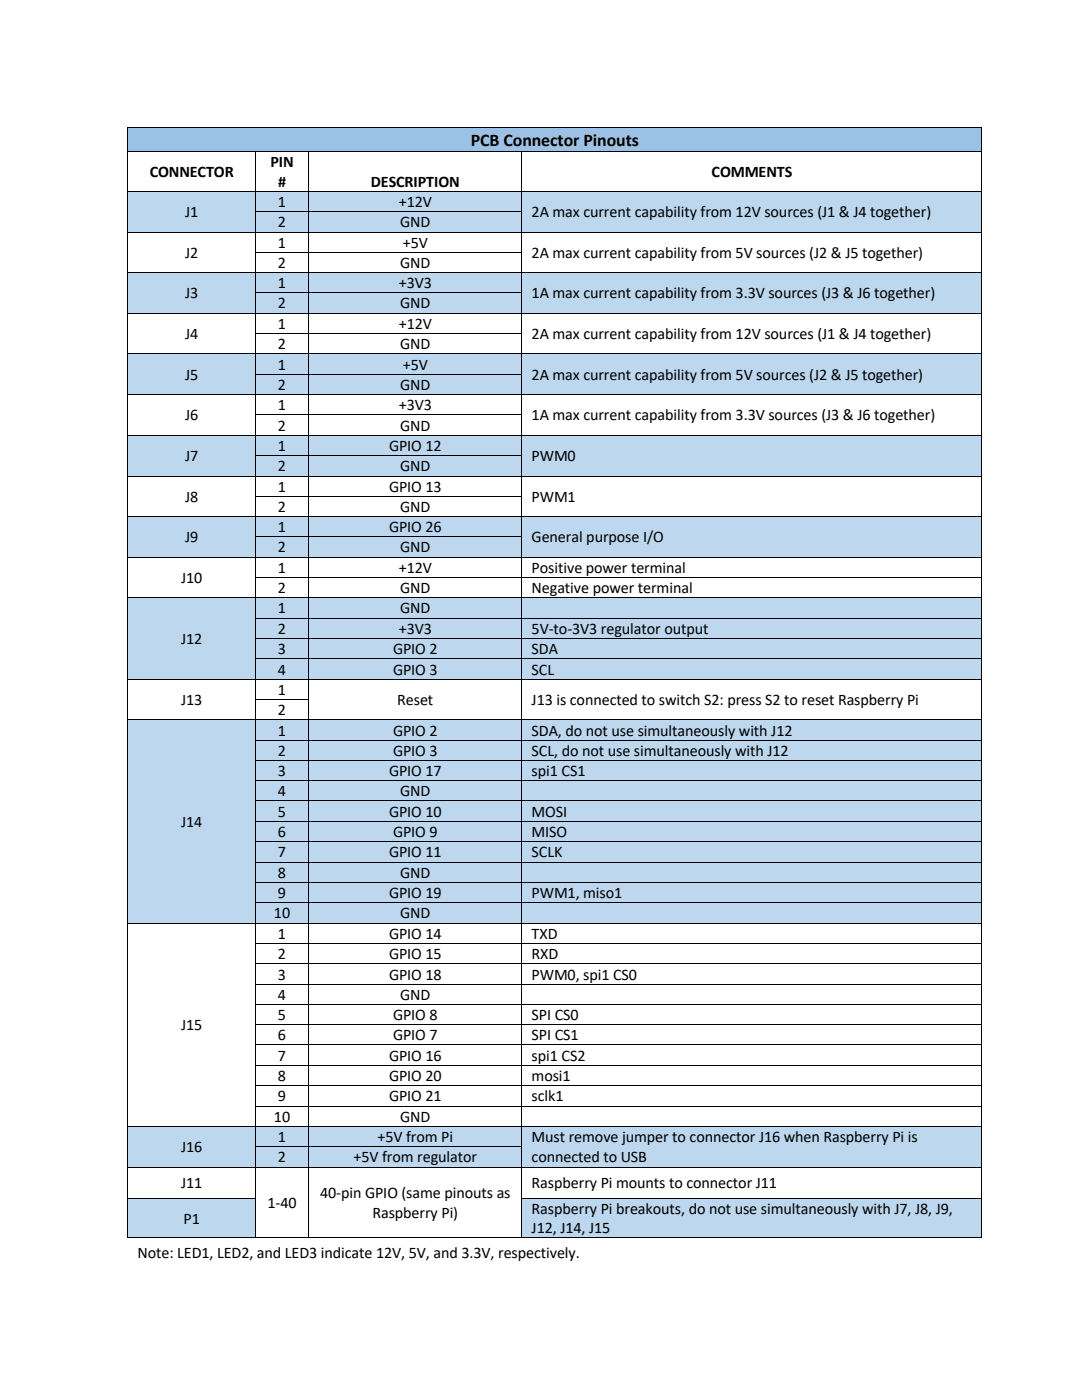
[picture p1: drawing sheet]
<svg xmlns="http://www.w3.org/2000/svg" width="216mm" height="279mm" viewBox="0 0 216 279" stroke-linecap="round" stroke-linejoin="round" font-family="sans-serif">
<defs><g id="words">
<text font-size="3.6" x="93.9" y="29.1">PCB Connector Pinouts</text>
<g font-size="3.2">
<text x="29.9" y="35.3">CONNECTOR</text>
<text x="54" y="33.4">PIN</text>
<text x="142" y="35.3">COMMENTS</text>
<text x="55.5" y="41.3">1</text>
<text x="55.5" y="37.3">#</text>
<text x="74" y="37.3">DESCRIPTION</text>
<text x="79.6" y="41.3">+12V</text>
<text x="36.9" y="43.3">J1</text>
<text x="55.5" y="45.4">2</text>
<text x="79.9" y="45.4">GND</text>
<text x="106.1" y="43.3">2A max current capability from 12V sources (J1 &amp; J4 together)</text>
<text x="36.9" y="51.5">J2</text>
<text x="55.5" y="49.4">1</text>
<text x="55.5" y="53.5">2</text>
<text x="79.9" y="53.5">GND</text>
<text x="80.4" y="49.4">+5V</text>
<text x="106.1" y="51.5">2A max current capability from 5V sources (J2 &amp; J5 together)</text>
<text x="36.9" y="59.5">J3</text>
<text x="55.5" y="57.5">1</text>
<text x="79.6" y="57.5">+3V3</text>
<text x="106.1" y="59.5">1A max current capability from 3.3V sources (J3 &amp; J6 together)</text>
<text x="55.5" y="61.6">2</text>
<text x="55.5" y="65.6">1</text>
<text x="79.6" y="65.6">+12V</text>
<text x="79.9" y="61.6">GND</text>
<text x="36.9" y="67.6">J4</text>
<text x="55.5" y="69.7">2</text>
<text x="79.9" y="69.7">GND</text>
<text x="106.1" y="67.6">2A max current capability from 12V sources (J1 &amp; J4 together)</text>
<text x="36.9" y="75.8">J5</text>
<text x="55.5" y="73.7">1</text>
<text x="55.5" y="77.8">2</text>
<text x="79.9" y="77.8">GND</text>
<text x="80.4" y="73.7">+5V</text>
<text x="106.1" y="75.8">2A max current capability from 5V sources (J2 &amp; J5 together)</text>
<text x="36.9" y="83.9">J6</text>
<text x="55.5" y="81.9">1</text>
<text x="79.6" y="81.9">+3V3</text>
<text x="106.1" y="83.9">1A max current capability from 3.3V sources (J3 &amp; J6 together)</text>
<text x="55.5" y="85.9">2</text>
<text x="79.9" y="85.9">GND</text>
<text x="36.9" y="92">J7</text>
<text x="55.5" y="90">1</text>
<text x="55.5" y="94.1">2</text>
<text x="77.6" y="90">GPIO 12</text>
<text x="79.9" y="94.1">GND</text>
<text x="106.1" y="92">PWM0</text>
<text x="36.9" y="100.2">J8</text>
<text x="55.5" y="98.1">1</text>
<text x="77.6" y="98.1">GPIO 13</text>
<text x="106.1" y="100.2">PWM1</text>
<text x="55.5" y="102.2">2</text>
<text x="55.5" y="106.2">1</text>
<text x="77.6" y="106.2">GPIO 26</text>
<text x="79.9" y="102.2">GND</text>
<text x="36.9" y="108.2">J9</text>
<text x="55.5" y="110.2">2</text>
<text x="79.9" y="110.2">GND</text>
<text x="106.1" y="108.2">General purpose I/O</text>
<text x="36.1" y="116.3">J10</text>
<text x="55.5" y="114.3">1</text>
<text x="55.5" y="118.4">2</text>
<text x="79.6" y="114.3">+12V</text>
<text x="79.9" y="118.4">GND</text>
<text x="106.1" y="114.3">Positive power terminal</text>
<text x="106.1" y="118.4">Negative power terminal</text>
<text x="55.5" y="122.4">1</text>
<text x="79.9" y="122.4">GND</text>
<text x="36.1" y="128.5">J12</text>
<text x="55.5" y="126.5">2</text>
<text x="55.5" y="130.6">3</text>
<text x="78.4" y="130.6">GPIO 2</text>
<text x="79.6" y="126.5">+3V3</text>
<text x="106.1" y="126.5">5V-to-3V3 regulator output</text>
<text x="106.1" y="130.6">SDA</text>
<text x="55.5" y="134.6">4</text>
<text x="78.4" y="134.6">GPIO 3</text>
<text x="106.1" y="134.6">SCL</text>
<text x="36.1" y="140.7">J13</text>
<text x="55.5" y="138.7">1</text>
<text x="55.5" y="142.7">2</text>
<text x="79.3" y="140.7">Reset</text>
<text x="106.1" y="140.7">J13 is connected to switch S2: press S2 to reset Raspberry Pi</text>
<text x="55.5" y="146.8">1</text>
<text x="78.4" y="146.8">GPIO 2</text>
<text x="106.1" y="146.8">SDA, do not use simultaneously with J12</text>
<text x="55.5" y="150.9">2</text>
<text x="55.5" y="154.9">3</text>
<text x="77.6" y="154.9">GPIO 17</text>
<text x="78.4" y="150.9">GPIO 3</text>
<text x="106.1" y="150.9">SCL, do not use simultaneously with J12</text>
<text x="106.1" y="154.9">spi1 CS1</text>
<text x="55.5" y="158.9">4</text>
<text x="79.9" y="158.9">GND</text>
<text x="36.1" y="165">J14</text>
<text x="55.5" y="163">5</text>
<text x="55.5" y="167">6</text>
<text x="77.6" y="163">GPIO 10</text>
<text x="78.4" y="167">GPIO 9</text>
<text x="106.1" y="163">MOSI</text>
<text x="106.1" y="167">MISO</text>
<text x="55.5" y="171.1">7</text>
<text x="77.6" y="171.1">GPIO 11</text>
<text x="106.1" y="171.1">SCLK</text>
<text x="55.5" y="175.2">8</text>
<text x="55.5" y="179.2">9</text>
<text x="77.6" y="179.2">GPIO 19</text>
<text x="79.9" y="175.2">GND</text>
<text x="106.1" y="179.2">PWM1, miso1</text>
<text x="54.7" y="183.3">10</text>
<text x="79.9" y="183.3">GND</text>
<text x="55.5" y="187.4">1</text>
<text x="55.5" y="191.4">2</text>
<text x="77.6" y="187.4">GPIO 14</text>
<text x="77.6" y="191.4">GPIO 15</text>
<text x="106.1" y="187.4">TXD</text>
<text x="106.1" y="191.4">RXD</text>
<text x="55.5" y="195.5">3</text>
<text x="77.6" y="195.5">GPIO 18</text>
<text x="106.1" y="195.5">PWM0, spi1 CS0</text>
<text x="55.5" y="199.6">4</text>
<text x="55.5" y="203.5">5</text>
<text x="78.4" y="203.5">GPIO 8</text>
<text x="79.9" y="199.6">GND</text>
<text x="106.1" y="203.5">SPI CS0</text>
<text x="36.1" y="205.6">J15</text>
<text x="55.5" y="207.6">6</text>
<text x="78.4" y="207.6">GPIO 7</text>
<text x="106.1" y="207.6">SPI CS1</text>
<text x="55.5" y="211.7">7</text>
<text x="55.5" y="215.7">8</text>
<text x="77.6" y="211.7">GPIO 16</text>
<text x="77.6" y="215.7">GPIO 20</text>
<text x="106.1" y="211.7">spi1 CS2</text>
<text x="106.1" y="215.7">mosi1</text>
<text x="55.5" y="219.8">9</text>
<text x="77.6" y="219.8">GPIO 21</text>
<text x="106.1" y="219.8">sclk1</text>
<text x="54.7" y="223.9">10</text>
<text x="55.5" y="227.9">1</text>
<text x="75.3" y="227.9">+5V from Pi</text>
<text x="79.9" y="223.9">GND</text>
<text x="36.1" y="230">J16</text>
<text x="55.5" y="232">2</text>
<text x="70.5" y="232">+5V from regulator</text>
<text x="106.1" y="228">Must remove jumper to connector J16 when Raspberry Pi is</text>
<text x="106.1" y="231.9">connected to USB</text>
<text x="36.1" y="237.1">J11</text>
<text x="63.9" y="239.1">40-pin GPIO (same pinouts as</text>
<text x="106.1" y="237.1">Raspberry Pi mounts to connector J11</text>
<text x="36.6" y="244.2">P1</text>
<text x="53.4" y="241">1-40</text>
<text x="74.3" y="243">Raspberry Pi)</text>
<text x="106.1" y="242.2">Raspberry Pi breakouts, do not use simultaneously with J7, J8, J9,</text>
<text x="27.4" y="251">Note: LED1, LED2, and LED3 indicate 12V, 5V, and 3.3V, respectively.</text>
<text x="106.1" y="246">J12, J14, J15</text>
</g>
</g></defs>
<g fill="#9bc2e6">
<path d="M25.6 25.6h170.2v4.5h-170.2z"/>
<path d="M27.4 25.7h166.6v4.4h-166.6z"/>
</g>
<path d="M25.4 25.4h.2v.2h-.2zM195.8 25.4h.2v.2h-.2z" fill="#000"/>
<path d="M25.5 25.6v4.5M25.6 25.5h170.2M195.9 25.6v4.5" fill="none" stroke="#000" stroke-width=".2"/>
<g fill="#fff">
<path d="M25.6 30.3h25.3v7.8h-25.3z"/>
<path d="M27.4 32.3h21.6v3.9h-21.6z"/>
<path d="M51 30.3h10.6v7.8h-10.6z"/>
<path d="M52.8 30.3h6.9v3.9h-6.9z"/>
<path d="M52.8 34.2h6.9v3.9h-6.9z"/>
<path d="M61.6 30.3h42.5v7.8h-42.5z"/>
<path d="M63.5 34.2h38.8v3.9h-38.8z"/>
<path d="M104.1 30.3h91.7v7.8h-91.7z"/>
<path d="M106.1 32.3h87.9v3.9h-87.9z"/>
</g>
<path d="M25.4 30.1h.2v.2h-.2zM50.9 30.1h.2v.2h-.2zM61.6 30.1h.1v.2h-.1zM104.1 30.1h.1v.2h-.1zM195.8 30.1h.2v.2h-.2z" fill="#000"/>
<path d="M25.5 30.3v7.8M25.6 30.2h25.3M51 30.3v7.8M51.1 30.2h10.5M61.6 30.3v7.8M61.7 30.2h42.4M104.1 30.3v7.8M104.2 30.2h91.6M195.9 30.3v7.8" fill="none" stroke="#000" stroke-width=".2"/>
<g fill="#bdd7ee">
<path d="M25.6 38.3h25.3v7.9h-25.3z"/>
<path d="M27.4 40.3h21.6v3.9h-21.6z"/>
<path d="M51 38.3h10.6v3.9h-10.6z"/>
<path d="M52.8 38.3h6.9v3.9h-6.9z"/>
<path d="M61.6 38.3h42.5v3.9h-42.5z"/>
<path d="M63.5 38.3h38.8v3.9h-38.8z"/>
<path d="M104.2 38.3h91.6v7.9h-91.6z"/>
<path d="M106.1 40.3h87.9v3.9h-87.9z"/>
</g>
<path d="M25.4 38.1h.2v.2h-.2zM50.9 38.1h.2v.2h-.2zM61.6 38.1h.1v.2h-.1zM104.1 38.1h.1v.2h-.1zM195.8 38.1h.2v.2h-.2z" fill="#000"/>
<path d="M25.5 38.3v3.9M25.6 38.2h25.3M51 38.3v3.9M51.1 38.2h10.5M61.6 38.3v3.9M61.7 38.2h42.4M104.1 38.3v3.9M104.2 38.2h91.6M195.9 38.3v3.9" fill="none" stroke="#000" stroke-width=".2"/>
<g fill="#bdd7ee">
<path d="M51 42.3h10.6v3.9h-10.6z"/>
<path d="M52.8 42.3h6.9v3.9h-6.9z"/>
<path d="M61.6 42.3h42.5v3.9h-42.5z"/>
<path d="M63.5 42.3h38.8v3.9h-38.8z"/>
</g>
<path d="M25.4 42.2h.2v.1h-.2zM50.9 42.2h.2v.1h-.2zM61.6 42.2h.1v.1h-.1zM104.1 42.2h.1v.1h-.1zM195.8 42.2h.2v.1h-.2z" fill="#000"/>
<path d="M25.5 42.3v3.9M51 42.3v3.9M51.1 42.2h10.5M61.6 42.3v3.9M61.7 42.2h42.4M104.1 42.3v3.9M195.9 42.3v3.9" fill="none" stroke="#000" stroke-width=".2"/>
<g fill="#fff">
<path d="M25.6 46.4h25.3v8h-25.3z"/>
<path d="M27.4 48.4h21.6v3.9h-21.6z"/>
<path d="M51 46.4h10.6v3.9h-10.6z"/>
<path d="M52.8 46.4h6.9v3.9h-6.9z"/>
<path d="M61.6 46.4h42.5v3.9h-42.5z"/>
<path d="M63.5 46.4h38.8v3.9h-38.8z"/>
<path d="M104.2 46.4h91.6v8h-91.6z"/>
<path d="M106.1 48.4h87.9v3.9h-87.9z"/>
</g>
<path d="M25.4 46.2h.2v.2h-.2zM50.9 46.2h.2v.2h-.2zM61.6 46.2h.1v.2h-.1zM104.1 46.2h.1v.2h-.1zM195.8 46.2h.2v.2h-.2z" fill="#000"/>
<path d="M25.5 46.4v3.9M25.6 46.3h25.3M51 46.4v3.9M51.1 46.3h10.5M61.6 46.4v3.9M61.7 46.3h42.4M104.1 46.4v3.9M104.2 46.3h91.6M195.9 46.4v3.9" fill="none" stroke="#000" stroke-width=".2"/>
<g fill="#fff">
<path d="M51 50.5h10.6v3.9h-10.6z"/>
<path d="M52.8 50.5h6.9v3.9h-6.9z"/>
<path d="M61.6 50.5h42.5v3.9h-42.5z"/>
<path d="M63.5 50.5h38.8v3.9h-38.8z"/>
</g>
<path d="M25.4 50.3h.2v.2h-.2zM50.9 50.3h.2v.2h-.2zM61.6 50.3h.1v.2h-.1zM104.1 50.3h.1v.2h-.1zM195.8 50.3h.2v.2h-.2z" fill="#000"/>
<path d="M25.5 50.5v3.9M51 50.5v3.9M51.1 50.4h10.5M61.6 50.5v3.9M61.7 50.4h42.4M104.1 50.5v3.9M195.9 50.5v3.9" fill="none" stroke="#000" stroke-width=".2"/>
<g fill="#bdd7ee">
<path d="M25.6 54.5h25.3v7.9h-25.3z"/>
<path d="M27.4 56.6h21.6v3.8h-21.6z"/>
<path d="M51 54.5h10.6v3.8h-10.6z"/>
<path d="M52.8 54.5h6.9v3.8h-6.9z"/>
<path d="M61.6 54.5h42.5v3.8h-42.5z"/>
<path d="M63.5 54.5h38.8v3.8h-38.8z"/>
<path d="M104.2 54.5h91.6v7.9h-91.6z"/>
<path d="M106.1 56.6h87.9v3.8h-87.9z"/>
</g>
<path d="M25.4 54.4h.2v.1h-.2zM50.9 54.4h.2v.1h-.2zM61.6 54.4h.1v.1h-.1zM104.1 54.4h.1v.1h-.1zM195.8 54.4h.2v.1h-.2z" fill="#000"/>
<path d="M25.5 54.5v3.8M25.6 54.4h25.3M51 54.5v3.8M51.1 54.4h10.5M61.6 54.5v3.8M61.7 54.4h42.4M104.1 54.5v3.8M104.2 54.4h91.6M195.9 54.5v3.8" fill="none" stroke="#000" stroke-width=".2"/>
<g fill="#bdd7ee">
<path d="M51 58.6h10.6v3.8h-10.6z"/>
<path d="M52.8 58.6h6.9v3.8h-6.9z"/>
<path d="M61.6 58.6h42.5v3.8h-42.5z"/>
<path d="M63.5 58.6h38.8v3.8h-38.8z"/>
</g>
<path d="M25.4 58.3h.2v.2h-.2zM50.9 58.3h.2v.2h-.2zM61.6 58.3h.1v.2h-.1zM104.1 58.3h.1v.2h-.1zM195.8 58.3h.2v.2h-.2z" fill="#000"/>
<path d="M25.5 58.5v3.9M51 58.5v3.9M51.1 58.4h10.5M61.6 58.5v3.9M61.7 58.4h42.4M104.1 58.5v3.9M195.9 58.5v3.9" fill="none" stroke="#000" stroke-width=".2"/>
<g fill="#fff">
<path d="M25.6 62.6h25.3v7.9h-25.3z"/>
<path d="M27.4 64.6h21.6v3.9h-21.6z"/>
<path d="M51 62.6h10.6v3.9h-10.6z"/>
<path d="M52.8 62.7h6.9v3.8h-6.9z"/>
<path d="M61.6 62.6h42.5v3.9h-42.5z"/>
<path d="M63.5 62.7h38.8v3.8h-38.8z"/>
<path d="M104.2 62.6h91.6v7.9h-91.6z"/>
<path d="M106.1 64.6h87.9v3.9h-87.9z"/>
</g>
<path d="M25.4 62.4h.2v.2h-.2zM50.9 62.4h.2v.2h-.2zM61.6 62.4h.1v.2h-.1zM104.1 62.4h.1v.2h-.1zM195.8 62.4h.2v.2h-.2z" fill="#000"/>
<path d="M25.5 62.6v3.9M25.6 62.5h25.3M51 62.6v3.9M51.1 62.5h10.5M61.6 62.6v3.9M61.7 62.5h42.4M104.1 62.6v3.9M104.2 62.5h91.6M195.9 62.6v3.9" fill="none" stroke="#000" stroke-width=".2"/>
<g fill="#fff">
<path d="M51 66.6h10.6v3.9h-10.6z"/>
<path d="M52.8 66.6h6.9v3.9h-6.9z"/>
<path d="M61.6 66.6h42.5v3.9h-42.5z"/>
<path d="M63.5 66.6h38.8v3.9h-38.8z"/>
</g>
<path d="M25.4 66.5h.2v.1h-.2zM50.9 66.5h.2v.1h-.2zM61.6 66.5h.1v.1h-.1zM104.1 66.5h.1v.1h-.1zM195.8 66.5h.2v.1h-.2z" fill="#000"/>
<path d="M25.5 66.6v3.9M51 66.6v3.9M51.1 66.5h10.5M61.6 66.6v3.9M61.7 66.5h42.4M104.1 66.6v3.9M195.9 66.6v3.9" fill="none" stroke="#000" stroke-width=".2"/>
<g fill="#bdd7ee">
<path d="M25.6 70.7h25.3v8h-25.3z"/>
<path d="M27.4 72.7h21.6v3.9h-21.6z"/>
<path d="M51 70.7h10.6v3.9h-10.6z"/>
<path d="M52.8 70.7h6.9v3.9h-6.9z"/>
<path d="M61.6 70.7h42.5v3.9h-42.5z"/>
<path d="M63.5 70.7h38.8v3.9h-38.8z"/>
<path d="M104.2 70.7h91.6v8h-91.6z"/>
<path d="M106.1 72.7h87.9v3.9h-87.9z"/>
</g>
<path d="M25.4 70.5h.2v.2h-.2zM50.9 70.5h.2v.2h-.2zM61.6 70.5h.1v.2h-.1zM104.1 70.5h.1v.2h-.1zM195.8 70.5h.2v.2h-.2z" fill="#000"/>
<path d="M25.5 70.7v3.9M25.6 70.6h25.3M51 70.7v3.9M51.1 70.6h10.5M61.6 70.7v3.9M61.7 70.6h42.4M104.1 70.7v3.9M104.2 70.6h91.6M195.9 70.7v3.9" fill="none" stroke="#000" stroke-width=".2"/>
<g fill="#bdd7ee">
<path d="M51 74.8h10.6v3.9h-10.6z"/>
<path d="M52.8 74.8h6.9v3.9h-6.9z"/>
<path d="M61.6 74.8h42.5v3.9h-42.5z"/>
<path d="M63.5 74.8h38.8v3.9h-38.8z"/>
</g>
<path d="M25.4 74.6h.2v.2h-.2zM50.9 74.6h.2v.2h-.2zM61.6 74.6h.1v.2h-.1zM104.1 74.6h.1v.2h-.1zM195.8 74.6h.2v.2h-.2z" fill="#000"/>
<path d="M25.5 74.8v3.9M51 74.8v3.9M51.1 74.7h10.5M61.6 74.8v3.9M61.7 74.7h42.4M104.1 74.8v3.9M195.9 74.8v3.9" fill="none" stroke="#000" stroke-width=".2"/>
<g fill="#fff">
<path d="M25.6 78.8h25.3v8h-25.3z"/>
<path d="M27.4 80.9h21.6v3.9h-21.6z"/>
<path d="M51 78.8h10.6v3.9h-10.6z"/>
<path d="M52.8 78.8h6.9v3.9h-6.9z"/>
<path d="M61.6 78.8h42.5v3.9h-42.5z"/>
<path d="M63.5 78.8h38.8v3.9h-38.8z"/>
<path d="M104.2 78.8h91.6v8h-91.6z"/>
<path d="M106.1 80.9h87.9v3.9h-87.9z"/>
</g>
<path d="M25.4 78.7h.2v.1h-.2zM50.9 78.7h.2v.1h-.2zM61.6 78.7h.1v.1h-.1zM104.1 78.7h.1v.1h-.1zM195.8 78.7h.2v.1h-.2z" fill="#000"/>
<path d="M25.5 78.8v3.9M25.6 78.7h25.3M51 78.8v3.9M51.1 78.7h10.5M61.6 78.8v3.9M61.7 78.7h42.4M104.1 78.8v3.9M104.2 78.7h91.6M195.9 78.8v3.9" fill="none" stroke="#000" stroke-width=".2"/>
<g fill="#fff">
<path d="M51 82.9h10.6v3.9h-10.6z"/>
<path d="M52.8 82.9h6.9v3.9h-6.9z"/>
<path d="M61.6 82.9h42.5v3.9h-42.5z"/>
<path d="M63.5 82.9h38.8v3.9h-38.8z"/>
</g>
<path d="M25.4 82.7h.2v.2h-.2zM50.9 82.7h.2v.2h-.2zM61.6 82.7h.1v.2h-.1zM104.1 82.7h.1v.2h-.1zM195.8 82.7h.2v.2h-.2z" fill="#000"/>
<path d="M25.5 82.9v3.9M51 82.9v3.9M51.1 82.8h10.5M61.6 82.9v3.9M61.7 82.8h42.4M104.1 82.9v3.9M195.9 82.9v3.9" fill="none" stroke="#000" stroke-width=".2"/>
<g fill="#bdd7ee">
<path d="M25.6 87h25.3v7.9h-25.3z"/>
<path d="M27.4 89h21.6v3.9h-21.6z"/>
<path d="M51 87h10.6v3.8h-10.6z"/>
<path d="M52.8 87h6.9v3.8h-6.9z"/>
<path d="M61.6 87h42.5v3.8h-42.5z"/>
<path d="M63.5 87h38.8v3.8h-38.8z"/>
<path d="M104.2 87h91.6v7.9h-91.6z"/>
<path d="M106.1 89h87.9v3.9h-87.9z"/>
</g>
<path d="M25.4 86.8h.2v.2h-.2zM50.9 86.8h.2v.2h-.2zM61.6 86.8h.1v.2h-.1zM104.1 86.8h.1v.2h-.1zM195.8 86.8h.2v.2h-.2z" fill="#000"/>
<path d="M25.5 87v3.8M25.6 86.9h25.3M51 87v3.8M51.1 86.9h10.5M61.6 87v3.8M61.7 86.9h42.4M104.1 87v3.8M104.2 86.9h91.6M195.9 87v3.8" fill="none" stroke="#000" stroke-width=".2"/>
<g fill="#bdd7ee">
<path d="M51 91h10.6v3.9h-10.6z"/>
<path d="M52.8 91h6.9v3.9h-6.9z"/>
<path d="M61.6 91h42.5v3.9h-42.5z"/>
<path d="M63.5 91h38.8v3.9h-38.8z"/>
</g>
<path d="M25.4 90.8h.2v.2h-.2zM50.9 90.8h.2v.2h-.2zM61.6 90.8h.1v.2h-.1zM104.1 90.8h.1v.2h-.1zM195.8 90.8h.2v.2h-.2z" fill="#000"/>
<path d="M25.5 91v3.9M51 91v3.9M51.1 90.9h10.5M61.6 91v3.9M61.7 90.9h42.4M104.1 91v3.9M195.9 91v3.9" fill="none" stroke="#000" stroke-width=".2"/>
<g fill="#fff">
<path d="M25.6 95.1h25.3v7.9h-25.3z"/>
<path d="M27.4 97.1h21.6v3.9h-21.6z"/>
<path d="M51 95.1h10.6v3.9h-10.6z"/>
<path d="M52.8 95.1h6.9v3.9h-6.9z"/>
<path d="M61.6 95.1h42.5v3.9h-42.5z"/>
<path d="M63.5 95.1h38.8v3.9h-38.8z"/>
<path d="M104.2 95.1h91.6v7.9h-91.6z"/>
<path d="M106.1 97.1h87.9v3.9h-87.9z"/>
</g>
<path d="M25.4 94.9h.2v.2h-.2zM50.9 94.9h.2v.2h-.2zM61.6 94.9h.1v.2h-.1zM104.1 94.9h.1v.2h-.1zM195.8 94.9h.2v.2h-.2z" fill="#000"/>
<path d="M25.5 95.1v3.9M25.6 95h25.3M51 95.1v3.9M51.1 95h10.5M61.6 95.1v3.9M61.7 95h42.4M104.1 95.1v3.9M104.2 95h91.6M195.9 95.1v3.9" fill="none" stroke="#000" stroke-width=".2"/>
<g fill="#fff">
<path d="M51 99.1h10.6v3.9h-10.6z"/>
<path d="M52.8 99.1h6.9v3.9h-6.9z"/>
<path d="M61.6 99.1h42.5v3.9h-42.5z"/>
<path d="M63.5 99.1h38.8v3.9h-38.8z"/>
</g>
<path d="M25.4 99h.2v.1h-.2zM50.9 99h.2v.1h-.2zM61.6 99h.1v.1h-.1zM104.1 99h.1v.1h-.1zM195.8 99h.2v.1h-.2z" fill="#000"/>
<path d="M25.5 99.1v3.9M51 99.1v3.9M51.1 99.1h10.5M61.6 99.1v3.9M61.7 99.1h42.4M104.1 99.1v3.9M195.9 99.1v3.9" fill="none" stroke="#000" stroke-width=".2"/>
<g fill="#bdd7ee">
<path d="M25.6 103.2h25.3v7.9h-25.3z"/>
<path d="M27.4 105.2h21.6v3.9h-21.6z"/>
<path d="M51 103.2h10.6v3.8h-10.6z"/>
<path d="M52.8 103.2h6.9v3.8h-6.9z"/>
<path d="M61.6 103.2h42.5v3.8h-42.5z"/>
<path d="M63.5 103.2h38.8v3.8h-38.8z"/>
<path d="M104.2 103.2h91.6v7.9h-91.6z"/>
<path d="M106.1 105.2h87.9v3.9h-87.9z"/>
</g>
<path d="M25.4 103h.2v.2h-.2zM50.9 103h.2v.2h-.2zM61.6 103h.1v.2h-.1zM104.1 103h.1v.2h-.1zM195.8 103h.2v.2h-.2z" fill="#000"/>
<path d="M25.5 103.2v3.8M25.6 103.1h25.3M51 103.2v3.8M51.1 103.1h10.5M61.6 103.2v3.8M61.7 103.1h42.4M104.1 103.2v3.8M104.2 103.1h91.6M195.9 103.2v3.8" fill="none" stroke="#000" stroke-width=".2"/>
<g fill="#bdd7ee">
<path d="M51 107.3h10.6v3.8h-10.6z"/>
<path d="M52.8 107.3h6.9v3.8h-6.9z"/>
<path d="M61.6 107.3h42.5v3.8h-42.5z"/>
<path d="M63.5 107.3h38.8v3.8h-38.8z"/>
</g>
<path d="M25.4 107h.2v.2h-.2zM50.9 107h.2v.2h-.2zM61.6 107h.1v.2h-.1zM104.1 107h.1v.2h-.1zM195.8 107h.2v.2h-.2z" fill="#000"/>
<path d="M25.5 107.2v3.9M51 107.2v3.9M51.1 107.1h10.5M61.6 107.2v3.9M61.7 107.1h42.4M104.1 107.2v3.9M195.9 107.2v3.9" fill="none" stroke="#000" stroke-width=".2"/>
<g fill="#fff">
<path d="M25.6 111.3h25.3v7.9h-25.3z"/>
<path d="M27.4 113.3h21.6v3.9h-21.6z"/>
<path d="M51 111.3h10.6v3.8h-10.6z"/>
<path d="M52.8 111.3h6.9v3.8h-6.9z"/>
<path d="M61.6 111.3h42.5v3.8h-42.5z"/>
<path d="M63.5 111.3h38.8v3.8h-38.8z"/>
<path d="M104.1 111.3h91.7v3.8h-91.7z"/>
<path d="M106.1 111.3h87.9v3.8h-87.9z"/>
</g>
<path d="M25.4 111.1h.2v.2h-.2zM50.9 111.1h.2v.2h-.2zM61.6 111.1h.1v.2h-.1zM104.1 111.1h.1v.2h-.1zM195.8 111.1h.2v.2h-.2z" fill="#000"/>
<path d="M25.5 111.3v3.8M25.6 111.2h25.3M51 111.3v3.8M51.1 111.2h10.5M61.6 111.3v3.8M61.7 111.2h42.4M104.1 111.3v3.8M104.2 111.2h91.6M195.9 111.3v3.8" fill="none" stroke="#000" stroke-width=".2"/>
<g fill="#fff">
<path d="M51 115.3h10.6v3.9h-10.6z"/>
<path d="M52.8 115.3h6.9v3.9h-6.9z"/>
<path d="M61.6 115.3h42.5v3.9h-42.5z"/>
<path d="M63.5 115.3h38.8v3.9h-38.8z"/>
<path d="M104.1 115.3h91.7v3.9h-91.7z"/>
<path d="M106.1 115.3h87.9v3.9h-87.9z"/>
</g>
<path d="M25.4 115.1h.2v.2h-.2zM50.9 115.1h.2v.2h-.2zM61.6 115.1h.1v.2h-.1zM104.1 115.1h.1v.2h-.1zM195.8 115.1h.2v.2h-.2z" fill="#000"/>
<path d="M25.5 115.3v3.9M51 115.3v3.9M51.1 115.2h10.5M61.6 115.3v3.9M61.7 115.2h42.4M104.1 115.3v3.9M104.2 115.2h91.6M195.9 115.3v3.9" fill="none" stroke="#000" stroke-width=".2"/>
<g fill="#bdd7ee">
<path d="M25.6 119.4h25.3v16.1h-25.3z"/>
<path d="M27.4 125.5h21.6v3.9h-21.6z"/>
<path d="M51 119.4h10.6v3.9h-10.6z"/>
<path d="M52.8 119.4h6.9v3.9h-6.9z"/>
<path d="M61.6 119.4h42.5v3.9h-42.5z"/>
<path d="M63.5 119.4h38.8v3.9h-38.8z"/>
<path d="M104.1 119.4h91.7v3.9h-91.7z"/>
<path d="M106.1 119.4h87.9v3.9h-87.9z"/>
</g>
<path d="M25.4 119.2h.2v.2h-.2zM50.9 119.2h.2v.2h-.2zM61.6 119.2h.1v.2h-.1zM104.1 119.2h.1v.2h-.1zM195.8 119.2h.2v.2h-.2z" fill="#000"/>
<path d="M25.5 119.4v3.9M25.6 119.3h25.3M51 119.4v3.9M51.1 119.3h10.5M61.6 119.4v3.9M61.7 119.3h42.4M104.1 119.4v3.9M104.2 119.3h91.6M195.9 119.4v3.9" fill="none" stroke="#000" stroke-width=".2"/>
<g fill="#bdd7ee">
<path d="M51 123.4h10.6v3.9h-10.6z"/>
<path d="M52.8 123.4h6.9v3.9h-6.9z"/>
<path d="M61.6 123.4h42.5v3.9h-42.5z"/>
<path d="M63.5 123.4h38.8v3.9h-38.8z"/>
<path d="M104.1 123.4h91.7v3.9h-91.7z"/>
<path d="M106.1 123.4h87.9v3.9h-87.9z"/>
</g>
<path d="M25.4 123.3h.2v.1h-.2zM50.9 123.3h.2v.1h-.2zM61.6 123.3h.1v.1h-.1zM104.1 123.3h.1v.1h-.1zM195.8 123.3h.2v.1h-.2z" fill="#000"/>
<path d="M25.5 123.4v3.9M51 123.4v3.9M51.1 123.4h10.5M61.6 123.4v3.9M61.7 123.4h42.4M104.1 123.4v3.9M104.2 123.4h91.6M195.9 123.4v3.9" fill="none" stroke="#000" stroke-width=".2"/>
<g fill="#bdd7ee">
<path d="M51 127.5h10.6v3.9h-10.6z"/>
<path d="M52.8 127.5h6.9v3.9h-6.9z"/>
<path d="M61.6 127.5h42.5v3.9h-42.5z"/>
<path d="M63.5 127.5h38.8v3.9h-38.8z"/>
<path d="M104.1 127.5h91.7v3.9h-91.7z"/>
<path d="M106.1 127.5h87.9v3.9h-87.9z"/>
</g>
<path d="M25.4 127.3h.2v.2h-.2zM50.9 127.3h.2v.2h-.2zM61.6 127.3h.1v.2h-.1zM104.1 127.3h.1v.2h-.1zM195.8 127.3h.2v.2h-.2z" fill="#000"/>
<path d="M25.5 127.5v3.9M51 127.5v3.9M51.1 127.4h10.5M61.6 127.5v3.9M61.7 127.4h42.4M104.1 127.5v3.9M104.2 127.4h91.6M195.9 127.5v3.9" fill="none" stroke="#000" stroke-width=".2"/>
<g fill="#bdd7ee">
<path d="M51 131.6h10.6v3.9h-10.6z"/>
<path d="M52.8 131.6h6.9v3.9h-6.9z"/>
<path d="M61.6 131.6h42.5v3.9h-42.5z"/>
<path d="M63.5 131.6h38.8v3.9h-38.8z"/>
<path d="M104.1 131.6h91.7v3.9h-91.7z"/>
<path d="M106.1 131.6h87.9v3.9h-87.9z"/>
</g>
<path d="M25.4 131.4h.2v.2h-.2zM50.9 131.4h.2v.2h-.2zM61.6 131.4h.1v.2h-.1zM104.1 131.4h.1v.2h-.1zM195.8 131.4h.2v.2h-.2z" fill="#000"/>
<path d="M25.5 131.6v3.9M51 131.6v3.9M51.1 131.5h10.5M61.6 131.6v3.9M61.7 131.5h42.4M104.1 131.6v3.9M104.2 131.5h91.6M195.9 131.6v3.9" fill="none" stroke="#000" stroke-width=".2"/>
<g fill="#fff">
<path d="M25.6 135.6h25.3v8h-25.3z"/>
<path d="M27.4 137.7h21.6v3.9h-21.6z"/>
<path d="M51 135.6h10.6v3.9h-10.6z"/>
<path d="M52.8 135.6h6.9v3.9h-6.9z"/>
<path d="M61.7 135.6h42.4v8h-42.4z"/>
<path d="M63.5 137.7h38.8v3.9h-38.8z"/>
<path d="M104.2 135.6h91.6v8h-91.6z"/>
<path d="M106.1 137.7h87.9v3.9h-87.9z"/>
</g>
<path d="M25.4 135.5h.2v.1h-.2zM50.9 135.5h.2v.1h-.2zM61.6 135.5h.1v.1h-.1zM104.1 135.5h.1v.1h-.1zM195.8 135.5h.2v.1h-.2z" fill="#000"/>
<path d="M25.5 135.6v3.9M25.6 135.6h25.3M51 135.6v3.9M51.1 135.6h10.5M61.6 135.6v3.9M61.7 135.6h42.4M104.1 135.6v3.9M104.2 135.6h91.6M195.9 135.6v3.9" fill="none" stroke="#000" stroke-width=".2"/>
<g fill="#fff">
<path d="M51 139.7h10.6v3.9h-10.6z"/>
<path d="M52.8 139.7h6.9v3.9h-6.9z"/>
</g>
<path d="M25.4 139.5h.2v.2h-.2zM50.9 139.5h.2v.2h-.2zM61.6 139.5h.1v.2h-.1zM104.1 139.5h.1v.2h-.1zM195.8 139.5h.2v.2h-.2z" fill="#000"/>
<path d="M25.5 139.7v3.9M51 139.7v3.9M51.1 139.6h10.5M61.6 139.7v3.9M104.1 139.7v3.9M195.9 139.7v3.9" fill="none" stroke="#000" stroke-width=".2"/>
<g fill="#bdd7ee">
<path d="M25.6 143.8h25.3v40.3h-25.3z"/>
<path d="M27.4 162h21.6v3.9h-21.6z"/>
<path d="M51 143.8h10.6v3.9h-10.6z"/>
<path d="M52.8 143.8h6.9v3.9h-6.9z"/>
<path d="M61.6 143.8h42.5v3.9h-42.5z"/>
<path d="M63.5 143.8h38.8v3.9h-38.8z"/>
<path d="M104.1 143.8h91.7v3.9h-91.7z"/>
<path d="M106.1 143.8h87.9v3.9h-87.9z"/>
</g>
<path d="M25.4 143.6h.2v.2h-.2zM50.9 143.6h.2v.2h-.2zM61.6 143.6h.1v.2h-.1zM104.1 143.6h.1v.2h-.1zM195.8 143.6h.2v.2h-.2z" fill="#000"/>
<path d="M25.5 143.8v3.9M25.6 143.7h25.3M51 143.8v3.9M51.1 143.7h10.5M61.6 143.8v3.9M61.7 143.7h42.4M104.1 143.8v3.9M104.2 143.7h91.6M195.9 143.8v3.9" fill="none" stroke="#000" stroke-width=".2"/>
<g fill="#bdd7ee">
<path d="M51 147.8h10.6v3.9h-10.6z"/>
<path d="M52.8 147.8h6.9v3.9h-6.9z"/>
<path d="M61.6 147.8h42.5v3.9h-42.5z"/>
<path d="M63.5 147.8h38.8v3.9h-38.8z"/>
<path d="M104.1 147.8h91.7v3.9h-91.7z"/>
<path d="M106.1 147.8h87.9v3.9h-87.9z"/>
</g>
<path d="M25.4 147.7h.2v.1h-.2zM50.9 147.7h.2v.1h-.2zM61.6 147.7h.1v.1h-.1zM104.1 147.7h.1v.1h-.1zM195.8 147.7h.2v.1h-.2z" fill="#000"/>
<path d="M25.5 147.8v3.9M51 147.8v3.9M51.1 147.7h10.5M61.6 147.8v3.9M61.7 147.7h42.4M104.1 147.8v3.9M104.2 147.7h91.6M195.9 147.8v3.9" fill="none" stroke="#000" stroke-width=".2"/>
<g fill="#bdd7ee">
<path d="M51 151.9h10.6v3.8h-10.6z"/>
<path d="M52.8 151.9h6.9v3.8h-6.9z"/>
<path d="M61.6 151.9h42.5v3.8h-42.5z"/>
<path d="M63.5 151.9h38.8v3.8h-38.8z"/>
<path d="M104.1 151.9h91.7v3.8h-91.7z"/>
<path d="M106.1 151.9h87.9v3.8h-87.9z"/>
</g>
<path d="M25.4 151.7h.2v.2h-.2zM50.9 151.7h.2v.2h-.2zM61.6 151.7h.1v.2h-.1zM104.1 151.7h.1v.2h-.1zM195.8 151.7h.2v.2h-.2z" fill="#000"/>
<path d="M25.5 151.9v3.8M51 151.9v3.8M51.1 151.8h10.5M61.6 151.9v3.8M61.7 151.8h42.4M104.1 151.9v3.8M104.2 151.8h91.6M195.9 151.9v3.8" fill="none" stroke="#000" stroke-width=".2"/>
<g fill="#bdd7ee">
<path d="M51 156h10.6v3.8h-10.6z"/>
<path d="M52.8 156h6.9v3.8h-6.9z"/>
<path d="M61.6 156h42.5v3.8h-42.5z"/>
<path d="M63.5 156h38.8v3.8h-38.8z"/>
<path d="M104.1 156h91.7v3.8h-91.7z"/>
<path d="M106.1 156h87.9v3.8h-87.9z"/>
</g>
<path d="M25.4 155.7h.2v.2h-.2zM50.9 155.7h.2v.2h-.2zM61.6 155.7h.1v.2h-.1zM104.1 155.7h.1v.2h-.1zM195.8 155.7h.2v.2h-.2z" fill="#000"/>
<path d="M25.5 155.9v3.9M51 155.9v3.9M51.1 155.8h10.5M61.6 155.9v3.9M61.7 155.8h42.4M104.1 155.9v3.9M104.2 155.8h91.6M195.9 155.9v3.9" fill="none" stroke="#000" stroke-width=".2"/>
<g fill="#bdd7ee">
<path d="M51 159.9h10.6v3.9h-10.6z"/>
<path d="M52.8 160h6.9v3.8h-6.9z"/>
<path d="M61.6 159.9h42.5v3.9h-42.5z"/>
<path d="M63.5 160h38.8v3.8h-38.8z"/>
<path d="M104.1 159.9h91.7v3.9h-91.7z"/>
<path d="M106.1 159.9h87.9v3.9h-87.9z"/>
</g>
<path d="M25.4 159.8h.2v.1h-.2zM50.9 159.8h.2v.1h-.2zM61.6 159.8h.1v.1h-.1zM104.1 159.8h.1v.1h-.1zM195.8 159.8h.2v.1h-.2z" fill="#000"/>
<path d="M25.5 159.9v3.9M51 159.9v3.9M51.1 159.9h10.5M61.6 159.9v3.9M61.7 159.9h42.4M104.1 159.9v3.9M104.2 159.9h91.6M195.9 159.9v3.9" fill="none" stroke="#000" stroke-width=".2"/>
<g fill="#bdd7ee">
<path d="M51 164h10.6v3.9h-10.6z"/>
<path d="M52.8 164h6.9v3.9h-6.9z"/>
<path d="M61.6 164h42.5v3.9h-42.5z"/>
<path d="M63.5 164h38.8v3.9h-38.8z"/>
<path d="M104.1 164h91.7v3.9h-91.7z"/>
<path d="M106.1 164h87.9v3.9h-87.9z"/>
</g>
<path d="M25.4 163.8h.2v.2h-.2zM50.9 163.8h.2v.2h-.2zM61.6 163.8h.1v.2h-.1zM104.1 163.8h.1v.2h-.1zM195.8 163.8h.2v.2h-.2z" fill="#000"/>
<path d="M25.5 164v3.9M51 164v3.9M51.1 163.9h10.5M61.6 164v3.9M61.7 163.9h42.4M104.1 164v3.9M104.2 163.9h91.6M195.9 164v3.9" fill="none" stroke="#000" stroke-width=".2"/>
<g fill="#bdd7ee">
<path d="M51 168.1h10.6v3.9h-10.6z"/>
<path d="M52.8 168.1h6.9v3.9h-6.9z"/>
<path d="M61.6 168.1h42.5v3.9h-42.5z"/>
<path d="M63.5 168.1h38.8v3.9h-38.8z"/>
<path d="M104.1 168.1h91.7v3.9h-91.7z"/>
<path d="M106.1 168.1h87.9v3.9h-87.9z"/>
</g>
<path d="M25.4 167.9h.2v.2h-.2zM50.9 167.9h.2v.2h-.2zM61.6 167.9h.1v.2h-.1zM104.1 167.9h.1v.2h-.1zM195.8 167.9h.2v.2h-.2z" fill="#000"/>
<path d="M25.5 168.1v3.9M51 168.1v3.9M51.1 168h10.5M61.6 168.1v3.9M61.7 168h42.4M104.1 168.1v3.9M104.2 168h91.6M195.9 168.1v3.9" fill="none" stroke="#000" stroke-width=".2"/>
<g fill="#bdd7ee">
<path d="M51 172.1h10.6v3.9h-10.6z"/>
<path d="M52.8 172.1h6.9v3.9h-6.9z"/>
<path d="M61.6 172.1h42.5v3.9h-42.5z"/>
<path d="M63.5 172.1h38.8v3.9h-38.8z"/>
<path d="M104.1 172.1h91.7v3.9h-91.7z"/>
<path d="M106.1 172.1h87.9v3.9h-87.9z"/>
</g>
<path d="M25.4 172h.2v.1h-.2zM50.9 172h.2v.1h-.2zM61.6 172h.1v.1h-.1zM104.1 172h.1v.1h-.1zM195.8 172h.2v.1h-.2z" fill="#000"/>
<path d="M25.5 172.1v3.9M51 172.1v3.9M51.1 172h10.5M61.6 172.1v3.9M61.7 172h42.4M104.1 172.1v3.9M104.2 172h91.6M195.9 172.1v3.9" fill="none" stroke="#000" stroke-width=".2"/>
<g fill="#bdd7ee">
<path d="M51 176.2h10.6v3.9h-10.6z"/>
<path d="M52.8 176.2h6.9v3.9h-6.9z"/>
<path d="M61.6 176.2h42.5v3.9h-42.5z"/>
<path d="M63.5 176.2h38.8v3.9h-38.8z"/>
<path d="M104.1 176.2h91.7v3.9h-91.7z"/>
<path d="M106.1 176.2h87.9v3.9h-87.9z"/>
</g>
<path d="M25.4 176h.2v.2h-.2zM50.9 176h.2v.2h-.2zM61.6 176h.1v.2h-.1zM104.1 176h.1v.2h-.1zM195.8 176h.2v.2h-.2z" fill="#000"/>
<path d="M25.5 176.2v3.9M51 176.2v3.9M51.1 176.1h10.5M61.6 176.2v3.9M61.7 176.1h42.4M104.1 176.2v3.9M104.2 176.1h91.6M195.9 176.2v3.9" fill="none" stroke="#000" stroke-width=".2"/>
<g fill="#bdd7ee">
<path d="M51 180.3h10.6v3.8h-10.6z"/>
<path d="M52.8 180.3h6.9v3.8h-6.9z"/>
<path d="M61.6 180.3h42.5v3.8h-42.5z"/>
<path d="M63.5 180.3h38.8v3.8h-38.8z"/>
<path d="M104.1 180.3h91.7v3.8h-91.7z"/>
<path d="M106.1 180.3h87.9v3.8h-87.9z"/>
</g>
<path d="M25.4 180.1h.2v.2h-.2zM50.9 180.1h.2v.2h-.2zM61.6 180.1h.1v.2h-.1zM104.1 180.1h.1v.2h-.1zM195.8 180.1h.2v.2h-.2z" fill="#000"/>
<path d="M25.5 180.3v3.8M51 180.3v3.8M51.1 180.2h10.5M61.6 180.3v3.8M61.7 180.2h42.4M104.1 180.3v3.8M104.2 180.2h91.6M195.9 180.3v3.8" fill="none" stroke="#000" stroke-width=".2"/>
<g fill="#fff">
<path d="M25.6 184.3h25.3v40.4h-25.3z"/>
<path d="M27.4 202.6h21.6v3.8h-21.6z"/>
<path d="M51 184.3h10.6v3.9h-10.6z"/>
<path d="M52.8 184.3h6.9v3.9h-6.9z"/>
<path d="M61.6 184.3h42.5v3.9h-42.5z"/>
<path d="M63.5 184.3h38.8v3.9h-38.8z"/>
<path d="M104.1 184.3h91.7v3.9h-91.7z"/>
<path d="M106.1 184.3h87.9v3.9h-87.9z"/>
</g>
<path d="M25.4 184.1h.2v.2h-.2zM50.9 184.1h.2v.2h-.2zM61.6 184.1h.1v.2h-.1zM104.1 184.1h.1v.2h-.1zM195.8 184.1h.2v.2h-.2z" fill="#000"/>
<path d="M25.5 184.3v3.9M25.6 184.2h25.3M51 184.3v3.9M51.1 184.2h10.5M61.6 184.3v3.9M61.7 184.2h42.4M104.1 184.3v3.9M104.2 184.2h91.6M195.9 184.3v3.9" fill="none" stroke="#000" stroke-width=".2"/>
<g fill="#fff">
<path d="M51 188.4h10.6v3.9h-10.6z"/>
<path d="M52.8 188.4h6.9v3.9h-6.9z"/>
<path d="M61.6 188.4h42.5v3.9h-42.5z"/>
<path d="M63.5 188.4h38.8v3.9h-38.8z"/>
<path d="M104.1 188.4h91.7v3.9h-91.7z"/>
<path d="M106.1 188.4h87.9v3.9h-87.9z"/>
</g>
<path d="M25.4 188.2h.2v.2h-.2zM50.9 188.2h.2v.2h-.2zM61.6 188.2h.1v.2h-.1zM104.1 188.2h.1v.2h-.1zM195.8 188.2h.2v.2h-.2z" fill="#000"/>
<path d="M25.5 188.4v3.9M51 188.4v3.9M51.1 188.3h10.5M61.6 188.4v3.9M61.7 188.3h42.4M104.1 188.4v3.9M104.2 188.3h91.6M195.9 188.4v3.9" fill="none" stroke="#000" stroke-width=".2"/>
<g fill="#fff">
<path d="M51 192.4h10.6v3.9h-10.6z"/>
<path d="M52.8 192.4h6.9v3.9h-6.9z"/>
<path d="M61.6 192.4h42.5v3.9h-42.5z"/>
<path d="M63.5 192.4h38.8v3.9h-38.8z"/>
<path d="M104.1 192.4h91.7v3.9h-91.7z"/>
<path d="M106.1 192.4h87.9v3.9h-87.9z"/>
</g>
<path d="M25.4 192.3h.2v.1h-.2zM50.9 192.3h.2v.1h-.2zM61.6 192.3h.1v.1h-.1zM104.1 192.3h.1v.1h-.1zM195.8 192.3h.2v.1h-.2z" fill="#000"/>
<path d="M25.5 192.4v3.9M51 192.4v3.9M51.1 192.4h10.5M61.6 192.4v3.9M61.7 192.4h42.4M104.1 192.4v3.9M104.2 192.4h91.6M195.9 192.4v3.9" fill="none" stroke="#000" stroke-width=".2"/>
<g fill="#fff">
<path d="M51 196.5h10.6v3.9h-10.6z"/>
<path d="M52.8 196.5h6.9v3.9h-6.9z"/>
<path d="M61.6 196.5h42.5v3.9h-42.5z"/>
<path d="M63.5 196.5h38.8v3.9h-38.8z"/>
<path d="M104.1 196.5h91.7v3.9h-91.7z"/>
<path d="M106.1 196.5h87.9v3.9h-87.9z"/>
</g>
<path d="M25.4 196.3h.2v.2h-.2zM50.9 196.3h.2v.2h-.2zM61.6 196.3h.1v.2h-.1zM104.1 196.3h.1v.2h-.1zM195.8 196.3h.2v.2h-.2z" fill="#000"/>
<path d="M25.5 196.5v3.9M51 196.5v3.9M51.1 196.4h10.5M61.6 196.5v3.9M61.7 196.4h42.4M104.1 196.5v3.9M104.2 196.4h91.6M195.9 196.5v3.9" fill="none" stroke="#000" stroke-width=".2"/>
<g fill="#fff">
<path d="M51 200.6h10.6v3.8h-10.6z"/>
<path d="M52.8 200.6h6.9v3.8h-6.9z"/>
<path d="M61.6 200.6h42.5v3.8h-42.5z"/>
<path d="M63.5 200.6h38.8v3.8h-38.8z"/>
<path d="M104.1 200.6h91.7v3.8h-91.7z"/>
<path d="M106.1 200.6h87.9v3.8h-87.9z"/>
</g>
<path d="M25.4 200.4h.2v.2h-.2zM50.9 200.4h.2v.2h-.2zM61.6 200.4h.1v.2h-.1zM104.1 200.4h.1v.2h-.1zM195.8 200.4h.2v.2h-.2z" fill="#000"/>
<path d="M25.5 200.6v3.8M51 200.6v3.8M51.1 200.5h10.5M61.6 200.6v3.8M61.7 200.5h42.4M104.1 200.6v3.8M104.2 200.5h91.6M195.9 200.6v3.8" fill="none" stroke="#000" stroke-width=".2"/>
<g fill="#fff">
<path d="M51 204.6h10.6v3.8h-10.6z"/>
<path d="M52.8 204.6h6.9v3.8h-6.9z"/>
<path d="M61.6 204.6h42.5v3.8h-42.5z"/>
<path d="M63.5 204.6h38.8v3.8h-38.8z"/>
<path d="M104.1 204.6h91.7v3.8h-91.7z"/>
<path d="M106.1 204.6h87.9v3.8h-87.9z"/>
</g>
<path d="M25.4 204.4h.2v.2h-.2zM50.9 204.4h.2v.2h-.2zM61.6 204.4h.1v.2h-.1zM104.1 204.4h.1v.2h-.1zM195.8 204.4h.2v.2h-.2z" fill="#000"/>
<path d="M25.5 204.6v3.8M51 204.6v3.8M51.1 204.5h10.5M61.6 204.6v3.8M61.7 204.5h42.4M104.1 204.6v3.8M104.2 204.5h91.6M195.9 204.6v3.8" fill="none" stroke="#000" stroke-width=".2"/>
<g fill="#fff">
<path d="M51 208.6h10.6v3.9h-10.6z"/>
<path d="M52.8 208.7h6.9v3.8h-6.9z"/>
<path d="M61.6 208.6h42.5v3.9h-42.5z"/>
<path d="M63.5 208.7h38.8v3.8h-38.8z"/>
<path d="M104.1 208.6h91.7v3.9h-91.7z"/>
<path d="M106.1 208.6h87.9v3.9h-87.9z"/>
</g>
<path d="M25.4 208.4h.2v.2h-.2zM50.9 208.4h.2v.2h-.2zM61.6 208.4h.1v.2h-.1zM104.1 208.4h.1v.2h-.1zM195.8 208.4h.2v.2h-.2z" fill="#000"/>
<path d="M25.5 208.6v3.9M51 208.6v3.9M51.1 208.5h10.5M61.6 208.6v3.9M61.7 208.5h42.4M104.1 208.6v3.9M104.2 208.5h91.6M195.9 208.6v3.9" fill="none" stroke="#000" stroke-width=".2"/>
<g fill="#fff">
<path d="M51 212.7h10.6v3.9h-10.6z"/>
<path d="M52.8 212.7h6.9v3.9h-6.9z"/>
<path d="M61.6 212.7h42.5v3.9h-42.5z"/>
<path d="M63.5 212.7h38.8v3.9h-38.8z"/>
<path d="M104.1 212.7h91.7v3.9h-91.7z"/>
<path d="M106.1 212.7h87.9v3.9h-87.9z"/>
</g>
<path d="M25.4 212.5h.2v.2h-.2zM50.9 212.5h.2v.2h-.2zM61.6 212.5h.1v.2h-.1zM104.1 212.5h.1v.2h-.1zM195.8 212.5h.2v.2h-.2z" fill="#000"/>
<path d="M25.5 212.7v3.9M51 212.7v3.9M51.1 212.6h10.5M61.6 212.7v3.9M61.7 212.6h42.4M104.1 212.7v3.9M104.2 212.6h91.6M195.9 212.7v3.9" fill="none" stroke="#000" stroke-width=".2"/>
<g fill="#fff">
<path d="M51 216.7h10.6v3.9h-10.6z"/>
<path d="M52.8 216.7h6.9v3.9h-6.9z"/>
<path d="M61.6 216.7h42.5v3.9h-42.5z"/>
<path d="M63.5 216.7h38.8v3.9h-38.8z"/>
<path d="M104.1 216.7h91.7v3.9h-91.7z"/>
<path d="M106.1 216.7h87.9v3.9h-87.9z"/>
</g>
<path d="M25.4 216.6h.2v.1h-.2zM50.9 216.6h.2v.1h-.2zM61.6 216.6h.1v.1h-.1zM104.1 216.6h.1v.1h-.1zM195.8 216.6h.2v.1h-.2z" fill="#000"/>
<path d="M25.5 216.7v3.9M51 216.7v3.9M51.1 216.7h10.5M61.6 216.7v3.9M61.7 216.7h42.4M104.1 216.7v3.9M104.2 216.7h91.6M195.9 216.7v3.9" fill="none" stroke="#000" stroke-width=".2"/>
<g fill="#fff">
<path d="M51 220.8h10.6v3.9h-10.6z"/>
<path d="M52.8 220.8h6.9v3.9h-6.9z"/>
<path d="M61.6 220.8h42.5v3.9h-42.5z"/>
<path d="M63.5 220.8h38.8v3.9h-38.8z"/>
<path d="M104.1 220.8h91.7v3.9h-91.7z"/>
<path d="M106.1 220.8h87.9v3.9h-87.9z"/>
</g>
<path d="M25.4 220.6h.2v.2h-.2zM50.9 220.6h.2v.2h-.2zM61.6 220.6h.1v.2h-.1zM104.1 220.6h.1v.2h-.1zM195.8 220.6h.2v.2h-.2z" fill="#000"/>
<path d="M25.5 220.8v3.9M51 220.8v3.9M51.1 220.7h10.5M61.6 220.8v3.9M61.7 220.7h42.4M104.1 220.8v3.9M104.2 220.7h91.6M195.9 220.8v3.9" fill="none" stroke="#000" stroke-width=".2"/>
<g fill="#bdd7ee">
<path d="M25.6 224.9h25.3v7.9h-25.3z"/>
<path d="M27.4 226.9h21.6v3.9h-21.6z"/>
<path d="M51 224.9h10.6v3.9h-10.6z"/>
<path d="M52.8 224.9h6.9v3.9h-6.9z"/>
<path d="M61.6 224.9h42.5v3.9h-42.5z"/>
<path d="M63.5 224.9h38.8v3.9h-38.8z"/>
<path d="M104.2 224.9h91.6v7.9h-91.6z"/>
<path d="M106.1 225h87.9v3.9h-87.9z"/>
<path d="M106.1 228.9h87.9v3.8h-87.9z"/>
</g>
<path d="M25.4 224.7h.2v.2h-.2zM50.9 224.7h.2v.2h-.2zM61.6 224.7h.1v.2h-.1zM104.1 224.7h.1v.2h-.1zM195.8 224.7h.2v.2h-.2z" fill="#000"/>
<path d="M25.5 224.9v3.9M25.6 224.8h25.3M51 224.9v3.9M51.1 224.8h10.5M61.6 224.9v3.9M61.7 224.8h42.4M104.1 224.9v3.9M104.2 224.8h91.6M195.9 224.9v3.9" fill="none" stroke="#000" stroke-width=".2"/>
<g fill="#bdd7ee">
<path d="M51 228.9h10.6v3.9h-10.6z"/>
<path d="M52.8 228.9h6.9v3.9h-6.9z"/>
<path d="M61.6 228.9h42.5v3.9h-42.5z"/>
<path d="M63.5 228.9h38.8v3.9h-38.8z"/>
</g>
<path d="M25.4 228.8h.2v.1h-.2zM50.9 228.8h.2v.1h-.2zM61.6 228.8h.1v.1h-.1zM104.1 228.8h.1v.1h-.1zM195.8 228.8h.2v.1h-.2z" fill="#000"/>
<path d="M25.5 228.9v3.9M51 228.9v3.9M51.1 228.9h10.5M61.6 228.9v3.9M61.7 228.9h42.4M104.1 228.9v3.9M195.9 228.9v3.9" fill="none" stroke="#000" stroke-width=".2"/>
<g fill="#fff">
<path d="M25.6 233h25.3v6h-25.3z"/>
<path d="M27.4 234h21.6v3.9h-21.6z"/>
<path d="M51.1 233h10.5v13.9h-10.5z"/>
<path d="M52.8 238h6.9v3.9h-6.9z"/>
<path d="M61.7 233h42.4v13.9h-42.4z"/>
<path d="M63.5 236.1h38.8v3.8h-38.8z"/>
<path d="M63.5 239.9h38.8v3.9h-38.8z"/>
<path d="M104.1 233h91.7v6h-91.7z"/>
<path d="M106.1 234h87.9v3.9h-87.9z"/>
</g>
<path d="M25.4 232.8h.2v.2h-.2zM50.9 232.8h.2v.2h-.2zM61.6 232.8h.1v.2h-.1zM104.1 232.8h.1v.2h-.1zM195.8 232.8h.2v.2h-.2z" fill="#000"/>
<path d="M25.5 233v6M25.6 232.9h25.3M51 233v6M51.1 232.9h10.5M61.6 233v6M61.7 232.9h42.4M104.1 233v6M104.2 232.9h91.6M195.9 233v6" fill="none" stroke="#000" stroke-width=".2"/>
<g fill="#bdd7ee">
<path d="M25.6 239.2h25.3v7.7h-25.3z"/>
<path d="M27.4 241.1h21.6v3.9h-21.6z"/>
<path d="M104.1 239.2h91.7v7.7h-91.7z"/>
<path d="M106.1 239.2h87.9v3.9h-87.9z"/>
<path d="M106.1 243.1h87.9v3.8h-87.9z"/>
</g>
<path d="M25.4 239h.2v.2h-.2zM50.9 239h.2v.2h-.2zM61.6 239h.1v.2h-.1zM104.1 239h.1v.2h-.1zM195.8 239h.2v.2h-.2zM25.4 246.9h.2v.2h-.2zM25.6 246.9h.1v.2h-.1zM50.9 246.9h.2v.2h-.2zM61.6 246.9h.1v.2h-.1zM104.1 246.9h.1v.2h-.1zM195.8 246.9h.2v.2h-.2z" fill="#000"/>
<path d="M25.5 239.2v7.7M25.6 239.1h25.3M51 239.2v7.7M61.6 239.2v7.7M104.1 239.2v7.7M104.2 239.1h91.6M195.9 239.2v7.7M25.7 247h25.2M51.1 247h10.5M61.7 247h42.4M104.2 247h91.6" fill="none" stroke="#000" stroke-width=".2"/>
<use href="#words"/>
</svg>
